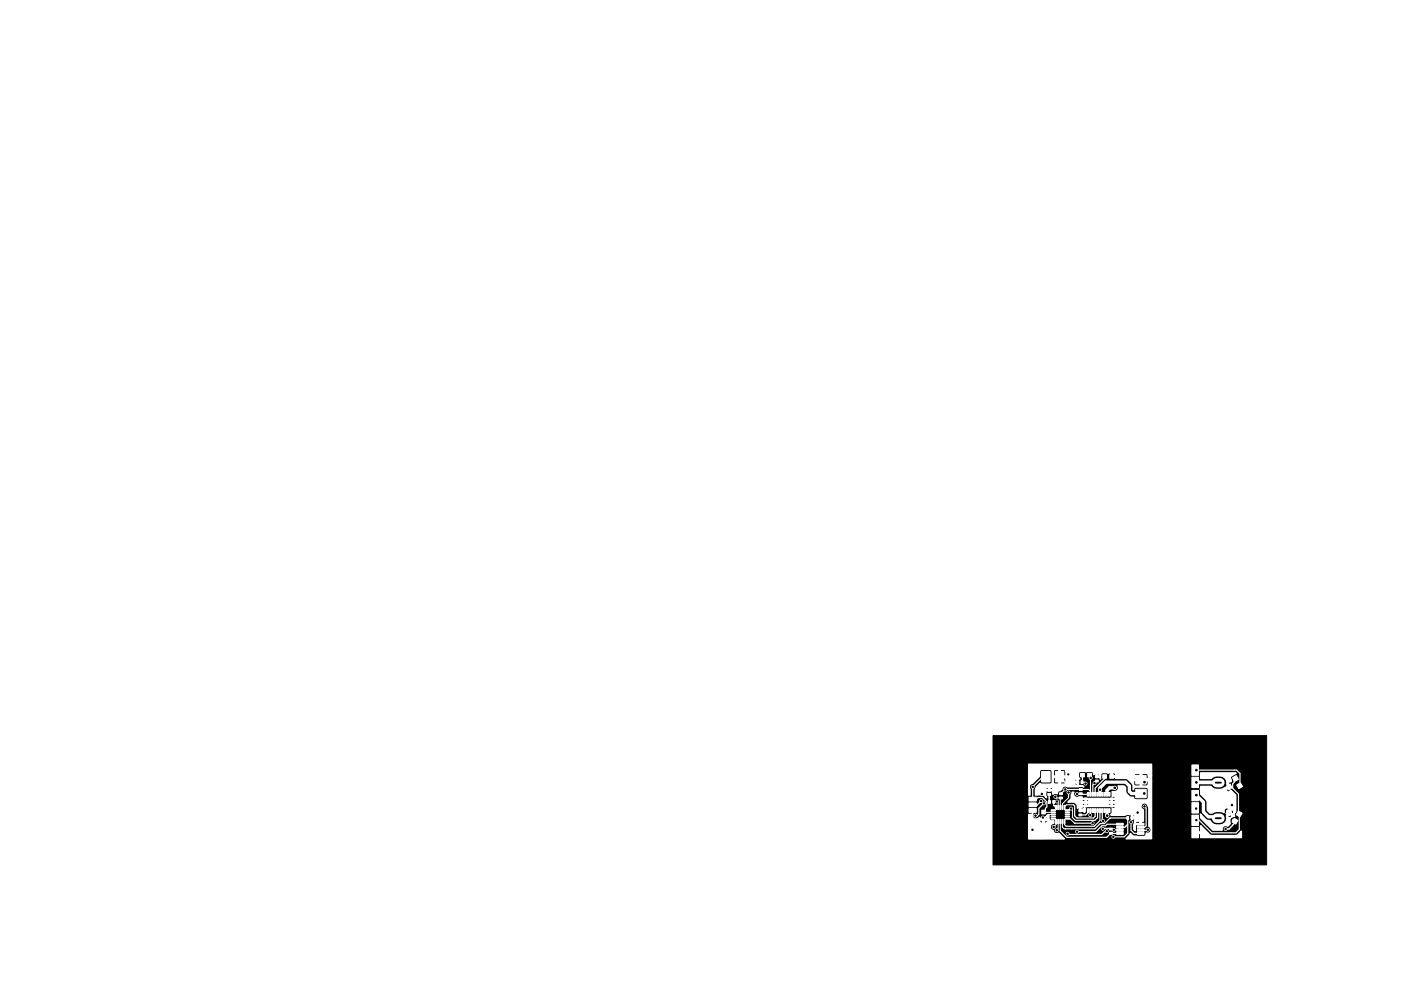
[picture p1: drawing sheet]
<svg xmlns="http://www.w3.org/2000/svg" width="297mm" height="210mm" viewBox="0 0 297 210" stroke-linecap="round" stroke-linejoin="round" font-family="sans-serif">
<g fill="#000" stroke="#000" stroke-width=".21">
<path d="M210.5 156.1h58.1v27.4h-58.1z"/>
<circle cx="218.9" cy="176" r=".15"/>
<circle cx="219" cy="166.9" r=".15"/>
<circle cx="219.6" cy="173" r=".15"/>
<circle cx="220.8" cy="169.9" r=".15"/>
<circle cx="220.9" cy="168.4" r=".15"/>
<circle cx="221.1" cy="173.4" r=".15"/>
<circle cx="221.4" cy="170.4" r=".15"/>
<circle cx="223.4" cy="175.4" r=".15"/>
<circle cx="223.8" cy="169" r=".15"/>
<circle cx="224.1" cy="176.1" r=".15"/>
<circle cx="224.1" cy="170" r=".15"/>
<circle cx="225.9" cy="167.5" r=".15"/>
<circle cx="226.4" cy="176.9" r=".15"/>
<circle cx="226.5" cy="164.3" r=".12"/>
<circle cx="226.6" cy="168.1" r=".15"/>
<circle cx="227.1" cy="171.5" r=".15"/>
<circle cx="228.4" cy="168.4" r=".15"/>
<circle cx="228.4" cy="176.4" r=".15"/>
<circle cx="230.2" cy="166.2" r=".15"/>
<circle cx="231.2" cy="172.9" r=".15"/>
<circle cx="231.3" cy="165" r=".15"/>
<circle cx="231.7" cy="174.6" r=".15"/>
<circle cx="232.1" cy="166.1" r=".15"/>
<circle cx="233.3" cy="167.5" r=".15"/>
<circle cx="233.8" cy="175.8" r=".15"/>
<circle cx="233.9" cy="174.1" r=".15"/>
<circle cx="234.7" cy="176.3" r=".15"/>
<circle cx="234.8" cy="173" r=".17"/>
<circle cx="236.1" cy="177.5" r=".15"/>
<circle cx="236.2" cy="176" r=".15"/>
<circle cx="236.4" cy="167.1" r=".18"/>
<circle cx="239.8" cy="174.4" r=".15"/>
<circle cx="241.2" cy="172.4" r=".15"/>
<circle cx="242.6" cy="168.3" r=".17"/>
<circle cx="242.7" cy="171.1" r=".15"/>
<circle cx="242.7" cy="165.9" r=".17"/>
<circle cx="243.4" cy="176" r=".15"/>
<circle cx="253.6" cy="171.5" r=".15"/>
<circle cx="253.7" cy="174" r=".15"/>
<circle cx="253.7" cy="163.4" r=".17"/>
<circle cx="253.7" cy="168.7" r=".17"/>
<circle cx="253.7" cy="166" r=".17"/>
<circle cx="259.9" cy="175.9" r=".15"/>
<circle cx="261.2" cy="170.8" r=".15"/>
</g>
<g fill="#fff" stroke="#fff" stroke-width=".21">
<path d="M225.6 173.8h.2v.9h-.2z"/>
<path d="M225.2 173.8h.2v.9h-.2z"/>
<path d="M224.7 173.8h.2v.9h-.2z"/>
<path d="M224.3 173.8h.2v.9h-.2z"/>
<path d="M223.8 173.8h.2v.9h-.2z"/>
<path d="M222.9 173.6h.9v.2h-.9z"/>
<path d="M222.9 173.1h.9v.2h-.9z"/>
<path d="M222.9 172.7h.9v.2h-.9z"/>
<path d="M222.9 172.2h.9v.2h-.9z"/>
<path d="M222.9 171.8h.9v.2h-.9z"/>
<path d="M223.8 170.8h.2v.9h-.2z"/>
<path d="M224.3 170.8h.2v.9h-.2z"/>
<path d="M224.7 170.9h.2v.8h-.2z"/>
<path d="M225.2 170.8h.2v.9h-.2z"/>
<path d="M225.6 170.8h.2v.9h-.2z"/>
<path d="M225.9 171.8h.9v.2h-.9z"/>
<path d="M225.9 172.2h.9v.2h-.9z"/>
<path d="M225.9 172.7h.9v.2h-.9z"/>
<path d="M225.9 173.1h.9v.2h-.9z"/>
<path d="M225.9 173.6h.9v.2h-.9z"/>
<path d="M262.6 172.1l.8 .4-.5 .8-.8-.4z"/>
<path d="M261.7 173.6l.8 .5-.5 .8-.8-.5z"/>
<path d="M260.4 171.8l.8 .5-.5 .8-.8-.5z"/>
<path d="M236.8 176.6h1.4v.4h-1.4z"/>
<path d="M236.8 176h1.4v.4h-1.4z"/>
<path d="M236.8 175.3h1.4v.4h-1.4z"/>
<path d="M236.8 174.7h1.4v.4h-1.4z"/>
<path d="M241.2 174.7h1.4v.4h-1.4z"/>
<path d="M241.2 175.3h1.4v.4h-1.4z"/>
<path d="M241.2 176h1.4v.4h-1.4z"/>
<path d="M241.2 176.6h1.4v.4h-1.4z"/>
<path d="M229.2 165.6h.4v.6h-.4z"/>
<path d="M228.3 165.6h.4v.6h-.4z"/>
<path d="M233.8 164.4h.8v.7h-.8z"/>
<path d="M235.3 164.4h.8v.7h-.8z"/>
<path d="M224.7 169.1h.6v.4h-.6z"/>
<path d="M224.7 168.2h.6v.4h-.6z"/>
<path d="M230.6 164.1h.8v.7h-.8z"/>
<path d="M229.1 164.1h.8v.7h-.8z"/>
<path d="M228.9 167.3h.6v.4h-.6z"/>
<path d="M228.9 168.2h.6v.4h-.6z"/>
<path d="M235.3 175.7h.6v.4h-.6z"/>
<path d="M235.3 176.6h.6v.4h-.6z"/>
<path d="M238.9 173.2h.4v.6h-.4z"/>
<path d="M239.8 173.2h.4v.6h-.4z"/>
<path d="M228.8 171.8h.6v.4h-.6z"/>
<path d="M228.8 172.7h.6v.4h-.6z"/>
<path d="M222.2 167.4h.6v.4h-.6z"/>
<path d="M222.2 168.3h.6v.4h-.6z"/>
<path d="M223.2 169.8h.4v.6h-.4z"/>
<path d="M222.3 169.8h.4v.6h-.4z"/>
<path d="M220.9 171.9h.7v.8h-.7z"/>
<path d="M220.9 173.4h.7v.8h-.7z"/>
<path d="M232.3 164.6h.6v.4h-.6z"/>
<path d="M232.3 165.5h.6v.4h-.6z"/>
<path d="M218.2 169.1h1.5v.8h-1.5z"/>
<path d="M218.2 170.3h1.5v.8h-1.5z"/>
<path d="M218.2 171.5h1.5v.8h-1.5z"/>
<path d="M235 171.6h.4v.8h-.4z"/>
<path d="M234.5 171.6h.4v.8h-.4z"/>
<path d="M234 171.6h.4v.8h-.4z"/>
<path d="M233.5 171.6h.4v.8h-.4z"/>
<path d="M233 171.6h.4v.8h-.4z"/>
<path d="M232.5 171.6h.4v.8h-.4z"/>
<path d="M232 171.6h.4v.8h-.4z"/>
<path d="M231.5 171.6h.4v.8h-.4z"/>
<path d="M231 171.6h.4v.8h-.4z"/>
<path d="M230.5 171.6h.4v.8h-.4z"/>
<path d="M229.8 170.8h.8v.4h-.8z"/>
<path d="M229.8 169.3h.8v.4h-.8z"/>
<path d="M230.5 168.1h.4v.8h-.4z"/>
<path d="M231 168.1h.4v.8h-.4z"/>
<path d="M231.5 168.1h.4v.8h-.4z"/>
<path d="M232 168.1h.4v.8h-.4z"/>
<path d="M232.5 168.1h.4v.8h-.4z"/>
<path d="M233 168.1h.4v.8h-.4z"/>
<path d="M233.5 168.1h.4v.8h-.4z"/>
<path d="M234 168.1h.4v.8h-.4z"/>
<path d="M234.5 168.1h.4v.8h-.4z"/>
<path d="M235 168.1h.4v.8h-.4z"/>
<path d="M235.3 169.3h.8v.4h-.8z"/>
<path d="M235.3 170.8h.8v.4h-.8z"/>
<path d="M230.8 169.3h4.3v1.8h-4.3z"/>
<path d="M252.7 167.7h1.4v2.2h-1.4z"/>
<path d="M252.7 164.9h1.4v2.2h-1.4z"/>
<path d="M252.7 162.3h1.4v2.2h-1.4z"/>
<path d="M252.7 170.3h1.4v2.2h-1.4z"/>
<path d="M252.7 172.9h1.4v2.2h-1.4z"/>
<path d="M252.7 175.5h1.4v2.2h-1.4z"/>
<path d="M240.8 164.5h2.2v1.8h-2.2z"/>
<path d="M240.8 167.5h2.2v1.8h-2.2z"/>
<path d="M223.8 163.7h1.8v2.2h-1.8z"/>
<path d="M220.8 163.7h1.8v2.2h-1.8z"/>
<path d="M261.3 165l.8-.5 .5 .8-.8 .5z"/>
<path d="M262.2 166.5l.8-.4 .5 .8-.8 .4z"/>
<path d="M260 166.8l.8-.5 .5 .8-.8 .5z"/>
<circle cx="239.8" cy="174.4" r=".3"/>
<circle cx="253.7" cy="174" r=".25"/>
<circle cx="225.9" cy="167.5" r=".3"/>
<circle cx="233.8" cy="175.8" r=".3"/>
<circle cx="231.3" cy="165" r=".3"/>
<circle cx="236.2" cy="176" r=".3"/>
<circle cx="219" cy="166.9" r=".3"/>
<circle cx="228.4" cy="168.4" r=".3"/>
<circle cx="230.2" cy="166.2" r=".3"/>
<circle cx="261.2" cy="170.8" r=".3"/>
<circle cx="241.2" cy="172.4" r=".3"/>
<circle cx="218.9" cy="176" r=".25"/>
<circle cx="226.5" cy="164.3" r=".17"/>
<circle cx="242.7" cy="165.9" r=".35"/>
<circle cx="221.1" cy="173.4" r=".3"/>
<circle cx="220.9" cy="168.4" r=".3"/>
<circle cx="242.6" cy="168.3" r=".35"/>
<circle cx="233.3" cy="167.5" r=".3"/>
<circle cx="231.2" cy="172.9" r=".3"/>
<circle cx="236.1" cy="177.5" r=".3"/>
<circle cx="224.1" cy="176.1" r=".3"/>
<circle cx="228.4" cy="176.4" r=".3"/>
<circle cx="220.8" cy="169.9" r=".3"/>
<circle cx="227.1" cy="171.5" r=".3"/>
<circle cx="231.7" cy="174.6" r=".3"/>
<circle cx="233.9" cy="174.1" r=".3"/>
<circle cx="242.7" cy="171.1" r=".3"/>
<circle cx="243.4" cy="176" r=".3"/>
<circle cx="253.7" cy="168.7" r=".35"/>
<circle cx="234.8" cy="173" r=".35"/>
<circle cx="253.7" cy="166" r=".35"/>
<circle cx="236.4" cy="167.1" r=".35"/>
<circle cx="224.1" cy="170" r=".3"/>
<circle cx="226.4" cy="176.9" r=".3"/>
<circle cx="259.9" cy="175.9" r=".3"/>
<circle cx="234.7" cy="176.3" r=".3"/>
<circle cx="253.6" cy="171.5" r=".25"/>
<circle cx="226.6" cy="168.1" r=".3"/>
<circle cx="253.7" cy="163.4" r=".35"/>
<circle cx="223.4" cy="175.4" r=".3"/>
<circle cx="232.1" cy="166.1" r=".3"/>
<circle cx="219.6" cy="173" r=".3"/>
<circle cx="223.8" cy="169" r=".3"/>
<circle cx="221.4" cy="170.4" r=".3"/>
</g>
<path d="M258 173.6h.7M258 166h.7" fill="none" stroke="#fff" stroke-width="2"/>
<g fill="none" stroke="#fff" stroke-width=".25">
<path d="M219 171.9l-.1 4.1M220.8 169.9l-.9 .9-.9-.1M221.1 173.4l.2 .4h-2.1l-.2-.3M221.4 170.4l-1.1 1.1v1.2l-.4 .4-.3-.1M221.7 164.8h-.6l-2.1 2.1v2.6h.8l.3-.3h.9l1 .9v1.1l-.3 .3v.3l-.4 .4 .1 .2M222.3 172.8l-1.2 1.1M222.5 168.5v1.6M223.5 175.3l-.1 .1M223.8 169l.2 .3h1M224.1 176.1h.1M224.7 164.8l1.1 1.1h2.7M224.8 164.9v1.7l-1 1h-2.1l-.8 .8"/>
<path d="M224.8 176.2l1.4 1.4h8.5l.8-.8h2M225.9 175.8h6.3l1.1-1.1h.9l1.2-1.2h3.7v3.3l-.7 .7h-2.3M226.5 164.3l-.2 .2v1.4M226.6 168.1v1.1M227.6 170.7l.3 .3v2.1l.4 .4h3.6l.3-.3v-1.2M227.8 174.6h3.9M228.4 168.4l2.3 .1M229.5 164.4l-.1 1.5h.5l.3 .3M230.2 171h9.6l1.7 1.6v1l-.1-.1M230.2 171v-1.5h5.5v1.5M230.2 171l-1 1h-.1l.2-.2M230.7 172v.4l-.5 .5h-1.1"/>
<path d="M230.7 172.1h.1M231 170.2h2l-.8 .8M231.2 167.9l-.4-.4h-4.9l-.9 .9M231.2 172v.9M231.3 165l-.3-.2v-.4l.2 .2v3.9M232.1 166.1v.1M232.6 164.8v-.6l-.7-.7h-3.1l-.3 .3v2.3M232.6 164.4l.7-.7h1.9l.5 .6v.4h.4M232.6 165.7l-.9 .8v2M232.7 172v1.5l-.5 .5h-4.2l-.6-.6M232.7 168.6h1M233.2 167.2l.1 .3"/>
<path d="M233.2 172v2.1l-1.2 1.2h-5.9M233.7 172v2l.2 .1M233.8 175.8l1.6-.1 .8 .3M234.2 164.7h.1M234.2 164.7v.5l-2 2v1.3M234.2 172h1M234.2 168.6h1M234.7 176.3h-.3l-.8 .7h-7.1l-.1-.1M235.6 176.8h.1M237.5 176.8h.1M237.5 174.9h-2.8l-.3 .3h-.8l-1.2 1.2h-4M239.1 174.9l-.6 .6h-1v.7"/>
<path d="M239.8 174.4v1.7l.7 .7h1.4M241 173.5h.4M241 167.7l.5 .7 1.1-.1M241 165.6l.1 .1 .8-.1M241.2 167.7l1.4 .6M241.2 172.4l-1.2 1.1M241.4 173.5l.5 .5v.9M241.9 165.4h.2l.6 .5M241.9 167.7v.2l.7 .4M242.7 171.1l.3 .3v3.8l-.3 .3h-.8M243.4 176l-.2 .2h-1.3M253.7 163.4h8.5l.7 .7v2.3l-.4 .4"/>
<path d="M258.1 165.7l-.3 .3M259.9 167h.3l1.1 1.1v2.7M260.1 172l.1 .2M261.2 170.8l-.8 .8v.8M261.6 165.2v.8l-.2 .3v.9l1.2 1.3 .2 7.5-.7 .7h-5.2l-2.7-2.7-.5-.1M261.7 174.2v.5l-.4 .4"/>
</g>
<g fill="none" stroke="#fff" stroke-width=".21">
<path d="M223.3 172.3h-2l.1 .1M223.3 172.8h-1l-.3 .2M223.4 170.9h.1M223.4 170.9l.5 .4M223.4 170.1v.8M223.9 174.3v.6l-.5 .5M224.1 170l.3 .3v1M224.4 174.3v1.5l-.3 .3M224.8 174.3v2M224.9 169.2l-.1 2.1M225.3 174.3v1.2l.3 .3h.3M225.7 174.3v.6l.4 .4"/>
<path d="M226.3 171.9h.5l.3-.4 .3 .3v1.6M226.3 173.7h.6l.9 .9M226.6 169.2l-1.3 1.3v.8M227.6 170.7h-1.5l-.4 .6M229.2 168.4h.1M239.1 173.4l-.1 .1"/>
</g>
<path d="M234.7 172l.1 1M235.7 164.7h5.5l.7 .7M236.4 167.1h-1.1l-.6 .6v.8M242.5 165.4l-.6 .2-.2-.2M242.6 168.3l-2.7 .1-.4-.5v-1.2l-.8-.8h-4.2l-1.3 1.3v1.3M253.7 168.7l1.5 1.5v2l1 1.1h2.1" fill="none" stroke="#fff" stroke-width=".7"/>
<path d="M233.2 168.5h.1M258.1 165.7l-.3 .3" fill="none" stroke="#fff" stroke-width=".5"/>
<path d="M258.1 165.7l-.3 .3h-4.1" fill="none" stroke="#fff" stroke-width=".8"/>
<path d="M253.7 171.5h-.1M253.7 171.4v.1M261.3 173.9v.5M261.3 175.1l-.7 .8h-.7" fill="none" stroke="#fff" stroke-width=".3"/>
<g fill="#fff" stroke="#fff" stroke-width=".3">
<path d="M218.1 172.8l.7-.1v.1a.85 .85 0 0 0 .6 1 .85 .85 0 0 0 1-.4l.1 .2h1.5l.1-.3-.2-.3h.5v.7l.2 .4-2.1-.2v.6l.5 .1 .1-.7h.3l.1 .7 .5-.1 .1-.4 1.3 .1v.4a.85 .85 0 0 0-.8 .8 .85 .85 0 0 0 .7 .9 .76 .76 0 0 0 1.2 .5l1.2 1.2h-7.6z"/>
<path d="M218.1 162.1h26.1v1.5h-18.2l-.3-.4-.9 .1-1.1-.1-.4 .4 .1 1h1.1v-1.3h.3v1.3h1.1l.1-1h18.2v.8h-.7l-.4-.3-1 .1-1.4-.1-.3 .2h-3.8l-.4-.4-.3 .1v.6h.5l.2-.3h3.8l-.1 .9 .1 .1h1.4v-1.1h.3v1.1h1.3l.1-.9h.7v1.3l-.8-.1h-3l-.1 .1v.7l.4 .4 1.1-.1v-1.1h.3l.1 1.2 1.1-.1 .2-.3v-.7h.7v12.2l-5.4 .1 .7-.8 .2-.4 .6 .6 2.3 .1 .3-.2 .2-.6a.75 .75 0 0 0 1-.4 .75 .75 0 0 0-.5-1v-3.9a1.28 1.28 0 0 0-1.1-1.1l-.5 .5h-5.5l-.3-.4-.4 .1v.4h.6l.1-.1h5.5a.73 .73 0 0 0 .4 1v1.4h-1.7l-.2-.3h-.4v.5h.4l.2-.2h1.7v1l-.4 .1-.9-.1-.3 .2v.4h.9v-.5h.3v.6h-.8l-.5 .2v1.1l-.3-.3v-1l.3-1.1-.9-.1 .1-.8-.1-.1h-.9l-.4 .2h-2.9l.2-.6v-.9h.5l.2-.3-.1-.1-.8 .1-.2-.8-5.3 .1-.4-.1-.3 .4 .7 .1v-.4h.3v.7l-.9-.1-.1 .2-.2 .2v.4h.5l.1-.3 .3-.1v.7l-.3 .1-.1-.2-.8 .1v-.7l-.2-.2-.3 .2v-.7l-.4-.5-.4-.1h-1.2l.7-.7 .2-1.4h.4a.77 .77 0 0 0 .2 .9 .77 .77 0 0 0 1 .1h.5l.1 .3 .9-.1v.3l-1 .1 .3 .4 .4-.1v-.4h.3l.1 .5h4.9l.2-.8 .8 .1 .1-.1-.2-.3h-.5v-1.1h.7a.81 .81 0 0 0 .6-1.2h1.2l.4 .4a1.59 1.59 0 0 0 .6 1.8l.3 .2 .7 .1 .3 .5-4.8-.1v.4h.5l.2-.3h6.5l.4-.3 .1-1.9-.2-.4-.3-.1h-2.2l-.3 .1-.2 .5-.1-1.2a2.38 2.38 0 0 0-1.5-1.3h-2.1l-.2-.2h-.8l-.2-1-.4 .2-.4-.2h-.8l-.3 .2-.2 .4-.4-.4-.2 .2v.4h.5l.1-.2v.8l-.1-.4-.8 .1v-.7l-.2-.2-.3 .3-.1-.5-.4-.3h-.8l-.3 .2-.4-.2-1 .1-.3 .4 .1 1h-2.7l-.1-.2h-2.5l-.1 .2v.9l.4 .4 .8-.1v-1.4h.3l.1 1.5h.8l.2-.2 .1-1.1h2.7l.2 .2-.7-.1-.3 .2 .1 .4h.4v-.5h.2l.1 .5v.3h-.7l-.1 .4 .4 .2 .1-.6h.2l.1 .6h.9l.2 .2h-3.5a.76 .76 0 0 0-1.2 .5h-1.9l-.4-.4-.2 .1-.5-.1-.3 .2v.3h.5v-.4h.3v.4h.5l.1-.1h1.9l-.3 .3-.5 .2-.1 .5-.6-.1-.4 .2-.1-.8h-1.3l-.1 1 .2 .6-.5-.5a1.82 1.82 0 0 0-1.5-.1h-.4v-1.3l.2-.4 .8-.8 .3 .2h1.8l.5-.3v-2.6l-.5-.3-1.9 .1-.3 .2v1.2l-1.6 1.5a.75 .75 0 0 0-.4 1.2v1.3h-.3z"/>
<path d="M218.8 171.8h.3v.3h-.3z"/>
<path d="M254.6 175.2l2.1 2 5.4 .1 .4-.2 .7-.8v1.4h-8.6l-.2-.9h-1.1l-.1-.3h1.2z"/>
<path d="M254.6 164h7.4l.1 .1-1 .5-.2 .5a.61 .61 0 0 1 0 .8h-.2l-.3 .3 .4 .9-.8 .5a.51 .51 0 0 0 .9 .3v-.2l.1 .1 1 .9v3.4l-.4 .2-.1-.4-.4-.1-.4 .6 .6 .3 .3-.4h.3l-.3 .5 .1 .3h-.5l-.6-.4-.3 .5 .3 .3a.5 .5 0 0 0 .6-.4h.5a1.01 1.01 0 0 0-.9 .6 1.01 1.01 0 0 0 .1 1l-.6 .6a.75 .75 0 0 0-.9 0 .75 .75 0 0 0-.3 .8h-2l-2.5-2.5-.1-.9 1.1 1.2 1 .2a2.04 2.04 0 0 0 3.4 .1l.1-.6-.1-.6 .4-.3a.57 .57 0 0 0 .3-.8l.1-.2a.75 .75 0 0 0-1-.2 .75 .75 0 0 0-.3 .9 2.44 2.44 0 0 0-2.5 .1h-.5l-.5-.6-.1-2-1.3-1.4-.2-1.1 .2-.6h2.1a2.21 2.21 0 0 0 3 .3l.2 .1 .5-.3-.3-.6a1.45 1.45 0 0 0-1.4-1.7 1.77 1.77 0 0 0-1.9 .5h-2.2z"/>
</g>
<path d="M257.8 173.6h1.1M257.8 166h1.1" fill="none" stroke="#000" stroke-width=".4"/>
</svg>
